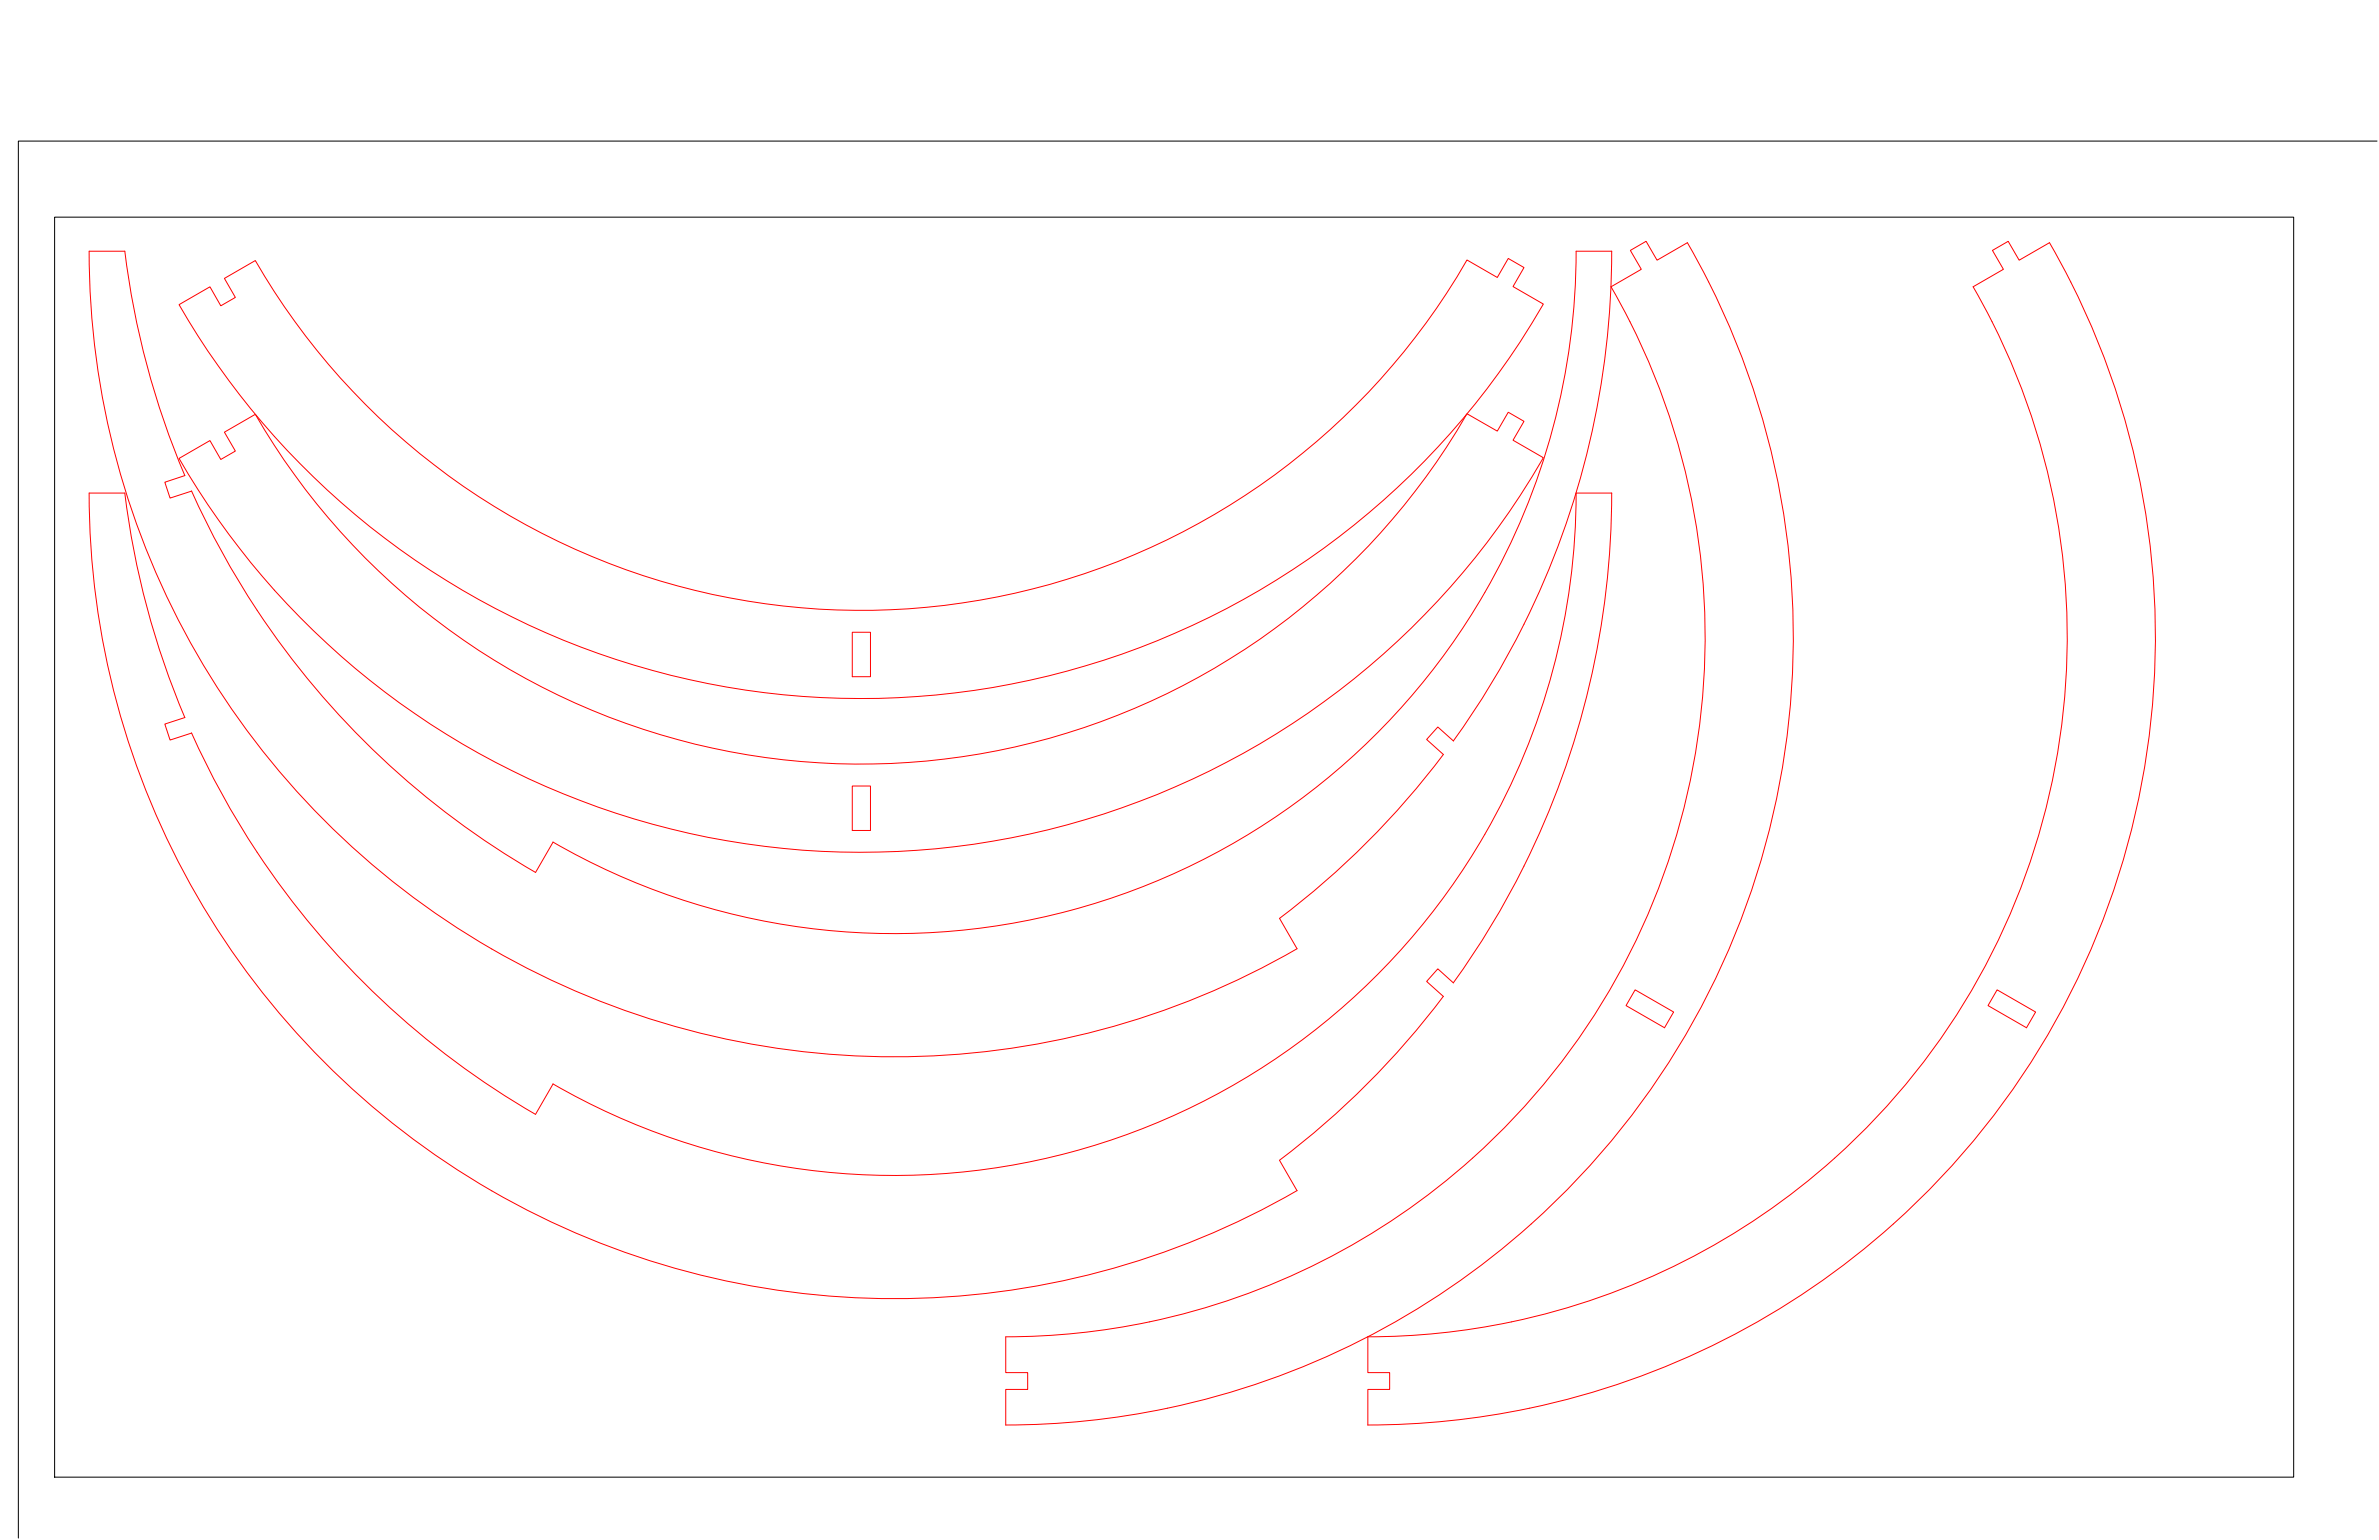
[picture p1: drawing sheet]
<svg xmlns="http://www.w3.org/2000/svg" width="864mm" height="559mm" viewBox="0 0 864 559" stroke-linecap="round" stroke-linejoin="round" font-family="sans-serif">
<!-- layer: CUT -->
<g fill="none" stroke="#f00" stroke-width=".36">
<path d="M591.8 90.9l5.7-3.3 4 6.8 11-6.3 1.9 3.2a285.9 285.9 0 0 1-249.3 425.8v-12.9h8v-6.1h-8v-13a253.9 253.9 0 0 0 219.7-381l11-6.4zM65 110.5l11.2-6.4 4 6.9 5.2-3.1-3.9-6.9 11.2-6.5a253.9 253.9 0 0 0 439.8-.2l11 6.4 4-6.9 5.7 3.3-4 6.9 11.1 6.3a285.9 285.9 0 0 1-495.3 .2zM716.3 104.1l1.2 2a253.9 253.9 0 0 1-221 379v13h8v6.1h-8v12.9a285.9 285.9 0 0 0 247.5-429l-11 6.3-4-6.8-5.7 3.3 4 6.8-11 6.4M45.3 178.9a302.8 302.8 0 0 0 21.8 81.5M45.3 178.9h-12.9a292.2 292.2 0 0 0 438.4 253.1M65 166.3l11.2-6.4 4 6.8 5.2-3-3.9-6.9 11.2-6.5a253.9 253.9 0 0 0 439.8-.2l11 6.3 4-6.8 5.7 3.3-4 6.8 11.1 6.4a285.9 285.9 0 0 1-495.3 .2zM67.1 172.6a302.8 302.8 0 0 1-21.8-81.5l-12.9 .1a292.2 292.2 0 0 0 438.4 253.1l-6.3-11a304.5 304.5 0 0 0 59.4-59.5M67.1 172.6l-7.3 2.4 1.9 5.7 7.9-2.5M69.5 178.2a302.8 302.8 0 0 0 124.9 138.3l6.4-10.9a247.6 247.6 0 0 0 371.3-214.5l13 .1a303.4 303.4 0 0 1-57.5 177.7M309.4 229.4h6.6v16.1h-6.6zM67.1 260.4l-7.3 2.3 1.9 5.8 7.9-2.5M69.5 266a302.8 302.8 0 0 0 124.9 138.3l6.4-11a247.6 247.6 0 0 0 371.3-214.4h13a303.4 303.4 0 0 1-57.5 177.7"/>
<path d="M527.6 268.9l-5.7-5.1-4 4.5 6.1 5.5M309.4 285.2h6.6v16.1h-6.6zM527.6 356.7l-5.7-5.1-4 4.5 6.1 5.5M593.6 359.2l13.9 8-3.3 5.7-13.9-8zM725 359.2l13.9 8-3.3 5.7-13.9-8zM523.9 361.5a303.1 303.1 0 0 1-59.4 59.5M464.5 421.1l6.3 11"/>
</g>
<!-- layer: 0 -->
<path d="M862.9 51.2h-856.2v506.9M19.8 78.8h812.8v457.2h-812.8z" fill="none" stroke="#000" stroke-width=".36"/>
</svg>
